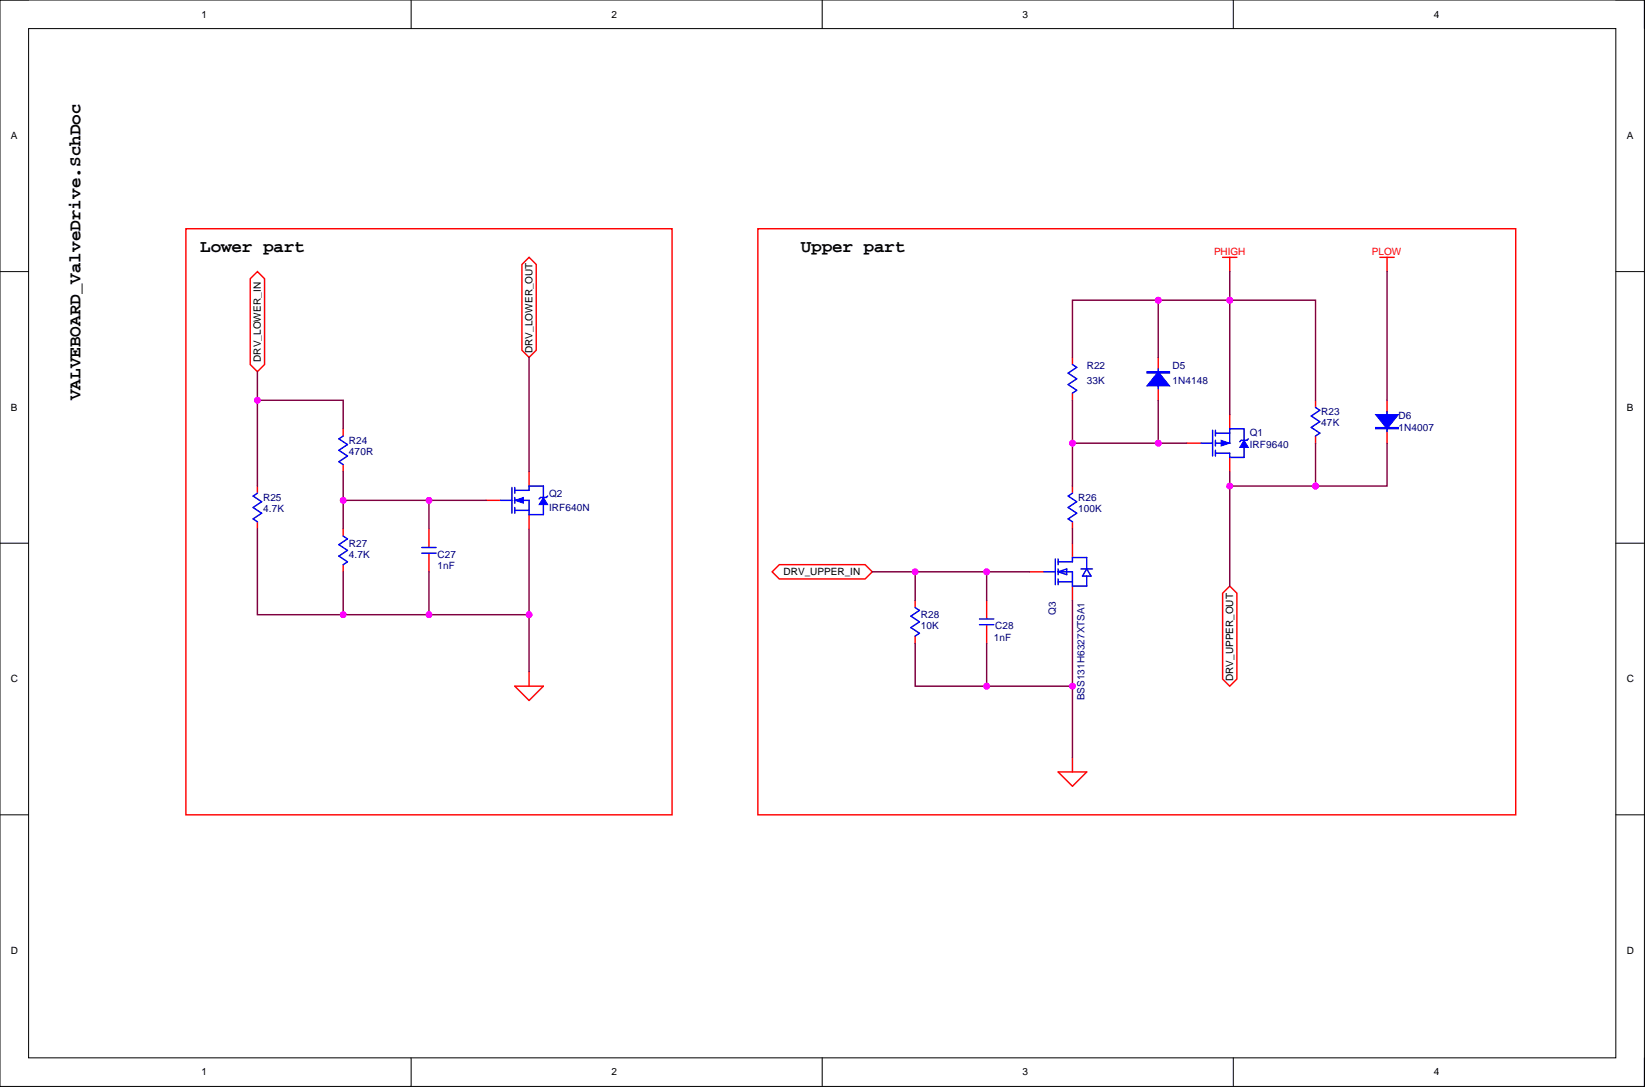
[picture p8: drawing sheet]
<svg xmlns="http://www.w3.org/2000/svg" width="292mm" height="193mm" viewBox="0 0 292 193" stroke-linecap="round" stroke-linejoin="round" font-family="sans-serif">
<defs><g id="words">
<g font-size="3.1">
<text x="35.5" y="44.7">Lower part</text>
<text x="142.1" y="44.7">Upper part</text>
<text x="14.3" y="71" transform="rotate(-90 14.3 71)">VALVEBOARD_ValveDrive.SchDoc</text>
</g>
<g font-size="1.8">
<text x="35.8" y="3.1">1</text>
<text x="108.5" y="3.1">2</text>
<text x="181.4" y="3.1">3</text>
<text x="254.4" y="3.1">4</text>
<text x="1.9" y="24.7">A</text>
<text x="288.7" y="24.7">A</text>
<text x="46.3" y="64.1" transform="rotate(-90 46.3 64.1)">DRV_LOWER_IN</text>
<text x="94.5" y="62.6" transform="rotate(-90 94.5 62.6)">DRV_LOWER_OUT</text>
<text x="1.9" y="72.9">B</text>
<text x="288.7" y="72.9">B</text>
<text x="139.1" y="102">DRV_UPPER_IN</text>
<text x="1.9" y="121">C</text>
<text x="218.8" y="120.8" transform="rotate(-90 218.8 120.8)">DRV_UPPER_OUT</text>
<text x="288.7" y="121">C</text>
<text x="1.9" y="169.2">D</text>
<text x="288.7" y="169.2">D</text>
<text x="35.8" y="190.7">1</text>
<text x="108.5" y="190.7">2</text>
<text x="181.4" y="190.7">3</text>
<text x="254.4" y="190.7">4</text>
</g>
<g font-size="1.8" fill="#f00">
<text x="215.4" y="45.2">PHIGH</text>
<text x="243.4" y="45.2">PLOW</text>
</g>
<g font-size="1.8" fill="#000080">
<text x="192.9" y="65.5">R22</text>
<text x="208.1" y="65.5">D5</text>
<text x="192.9" y="68">33K</text>
<text x="208.1" y="68">1N4148</text>
<text x="221.8" y="77.4">Q1</text>
<text x="234.5" y="75.6">47K</text>
<text x="234.5" y="73.6">R23</text>
<text x="248.2" y="74.4">D6</text>
<text x="248.2" y="76.4">1N4007</text>
<text x="61.9" y="80.7">470R</text>
<text x="61.9" y="78.7">R24</text>
<text x="221.8" y="79.4">IRF9640</text>
<text x="46.7" y="88.8">R25</text>
<text x="97.4" y="88.1">Q2</text>
<text x="191.3" y="88.8">R26</text>
<text x="46.7" y="90.9">4.7K</text>
<text x="97.4" y="90.6">IRF640N</text>
<text x="191.3" y="90.9">100K</text>
<text x="61.9" y="99">4.7K</text>
<text x="61.9" y="96.9">R27</text>
<text x="77.6" y="101">1nF</text>
<text x="77.6" y="99">C27</text>
<text x="163.4" y="111.6">10K</text>
<text x="163.4" y="109.6">R28</text>
<text x="176.4" y="113.7">1nF</text>
<text x="176.6" y="111.6">C28</text>
<text x="192.4" y="124.2" transform="rotate(-90 192.4 124.2)">BSS131H6327XTSA1</text>
</g>
<text font-size="1.8" fill="#00007f" x="187.4" y="109" transform="rotate(-90 187.4 109)">Q3</text>
</g></defs>
<g fill="none" stroke="#000" stroke-width=".18">
<path d="M0 0h291.8v192.7h-291.8zM0 0h5.1M5.1 5.1h281.6v182.5h-281.6zM73 0v5.1M145.9 0v5.1M218.9 0v5.1M286.7 0h5.1v5.1M0 48.2h5.1M286.7 48.2h5.1M0 96.3h5.1M286.7 96.3h5.1M0 144.5h5.1"/>
<path d="M286.7 144.5h5.1M73 187.6v5.1M145.9 187.6v5.1M218.9 187.6v5.1M291.8 187.6v5.1"/>
</g>
<path d="M210.6 78.6h2.6M218.2 73.5v2.6M233.5 71v1.3M233.5 77.3v1.3M218.2 81.1v2.6" fill="none" stroke="#f00" stroke-width=".25"/>
<path d="M213.2 78.6h2M215.2 76.3v4.6M215.7 76.8h2.5M215.7 76.3v1M215.7 78.1v1M215.7 79.9v1M218.2 76.1v2.5h-2.5M220.8 76.1v2M220.8 79.4v1.7h-2.6M233.5 72.3l.7 .5-1.5 1 1.5 1-1.5 1 1.5 1-.7 .5M215.7 80.4h2.5" fill="none" stroke="#00f" stroke-width=".25"/>
<path d="M216.7 78.1l1.5 .5-1.5 .5z" fill="#00f"/>
<path d="M216.7 78.1l1.5 .5-1.5 .5z" fill="none" stroke="#00f" stroke-width=".18"/>
<path d="M218.2 76.1h2.6M218.2 80.4v.7" fill="none" stroke="#00f" stroke-width=".25"/>
<path d="M220.8 78.1l.7 1.3h-1.5z" fill="#00f"/>
<path d="M220.8 78.1l.7 1.3h-1.5z" fill="none" stroke="#00f" stroke-width=".18"/>
<g fill="none" stroke="#00f" stroke-width=".25">
<path d="M190.3 64.7l.8 .5-1.5 1 1.5 1-1.5 1 1.5 1-.8 .5M221.5 77.8l-.2 .3h-1l-.3 .2M88.8 88.7h2M90.8 86.5v4.5M91.4 87h2.5M91.4 88.7h2.5v2.6M91.4 90.5h2.5M91.4 86.5v1M91.4 88.2v1M91.4 90v1M190.3 87.5l-.7 .5 1.5 1-1.5 1 1.5 1-1.5 1 .7 .5M162.4 107.8l.8 .5-1.6 1 1.6 1-1.6 1 1.6 1-.8 .5"/>
<path d="M173.8 110.8h2.6M173.8 109.8h2.6"/>
</g>
<g fill="none" stroke="#f00" stroke-width=".25">
<path d="M217 45.6h2.5M218.2 45.6v2.6M190.3 63.4v1.3M190.3 69.7v1.3M86.3 88.7h2.5M93.9 83.7v2.5M93.9 91.3v2.5M190.3 86.2v1.3M190.3 92.5v1.3M162.4 106.5v1.3M162.4 112.8v1.3M175.1 106.5v3.2"/>
<path d="M175.1 110.9v3.2M187.8 136.9h5.1l-2.6 2.5zM190.3 134.4v2.5"/>
</g>
<path d="M91.4 88.7l1.5-.5v1z" fill="#00f"/>
<path d="M91.4 88.7l1.5-.5v1z" fill="none" stroke="#00f" stroke-width=".18"/>
<path d="M93.9 87v-.8h2.5v2M96.4 89.5v1.8h-2.5" fill="none" stroke="#00f" stroke-width=".25"/>
<path d="M96.4 88.2l.8 1.3h-1.5z" fill="#00f"/>
<path d="M96.4 88.2l.8 1.3h-1.5z" fill="none" stroke="#00f" stroke-width=".18"/>
<path d="M60.9 77.3l-.8 .5 1.6 1.1-1.6 1 1.6 1-1.6 1 .8 .5M205.5 65.4v3.6M45.7 87.5l-.8 .5 1.5 1-1.5 1 1.5 1-1.5 1 .8 .5M60.9 95.1l.8 .5-1.6 1 1.6 1-1.6 1 1.6 1-.8 .6M74.9 98.1h2.5M74.9 97.1h2.5M97.2 88l-.3 .2h-1l-.2 .3" fill="none" stroke="#00f" stroke-width=".25"/>
<g fill="none" stroke="#f00" stroke-width=".25">
<path d="M244.9 45.6h2.5M246.1 45.6v2.6M60.9 76.1v1.2M205.5 63.4v2.5M205.5 68.5v2.5M45.7 86.2v1.3M45.7 92.5v1.3M60.9 82.4v1.3M60.9 93.8v1.3M76.1 93.8v3.2M76.1 98.2v3.2M60.9 100.2v1.2"/>
<path d="M93.9 119.2v2.5M91.4 121.7h5l-2.5 2.5z"/>
</g>
<path d="M205.5 65.9l2.1 2.6h-4.1z" fill="#00f"/>
<path d="M203.5 65.9h4.1v.3h-4.1zM205.5 65.9l2.1 2.6h-4.1z" fill="none" stroke="#00f" stroke-width=".18"/>
<path d="M203.5 66h4.1" fill="none" stroke="#00f" stroke-width=".25"/>
<path d="M137 101.4l1.3-1.2h15.2l1.3 1.2-1.3 1.3h-15.2z" fill-rule="evenodd" fill="#fff"/>
<path d="M137 101.4l1.3-1.2h15.2l1.3 1.2-1.3 1.3h-15.2z" fill="none" stroke="#f00" stroke-width=".25"/>
<path d="M44.4 49.4l1.3-1.2 1.2 1.2v15.3l-1.2 1.2-1.3-1.2z" fill-rule="evenodd" fill="#fff"/>
<path d="M44.4 49.4l1.3-1.2 1.2 1.2v15.3l-1.2 1.2-1.3-1.2zM246.1 71v2.5M246.1 76.1v2.5" fill="none" stroke="#f00" stroke-width=".25"/>
<path d="M246.1 73v3.6" fill="none" stroke="#00f" stroke-width=".25"/>
<path d="M244.1 73.5h4.1l-2.1 2.6z" fill="#00f"/>
<path d="M244.1 73.5h4.1l-2.1 2.6zM244.1 75.8h4.1v.3h-4.1z" fill="none" stroke="#00f" stroke-width=".18"/>
<path d="M244.1 75.9h4.1" fill="none" stroke="#00f" stroke-width=".25"/>
<path d="M217 105.2l1.2-1.2 1.3 1.2v15.2l-1.3 1.3-1.2-1.3z" fill-rule="evenodd" fill="#fff"/>
<path d="M217 105.2l1.2-1.2 1.3 1.2v15.2l-1.3 1.3-1.2-1.3z" fill="none" stroke="#f00" stroke-width=".25"/>
<path d="M92.6 46.9l1.3-1.3 1.3 1.3v15.2l-1.3 1.3-1.3-1.3z" fill-rule="evenodd" fill="#fff"/>
<path d="M33 40.6h86.3v103.9h-86.3zM92.6 46.9l1.3-1.3 1.3 1.3v15.2l-1.3 1.3-1.3-1.3zM134.5 40.6h134.5v103.9h-134.5zM190.3 96.3v2.6M182.7 101.4h2.5M190.3 104v2.5" fill="none" stroke="#f00" stroke-width=".25"/>
<path d="M187.3 99.1v4.6M187.8 99.1v1.1M187.8 99.6h2.5v-.7h2.6v2M185.2 101.4h2.1M187.8 101.4h2.5v2.6h2.6v-1.8M187.8 100.9v1M187.8 102.7v1M187.8 103.2h2.5M187.8 101.4l1.5-.5v1zM191.8 100.9h2.1M192.9 100.9l.7 1.3h-1.5z" fill="none" stroke="#00f" stroke-width=".25"/>
<path d="M60.9 101.4v7.6" fill="none" stroke="#7f003f" stroke-width=".25"/>
<circle cx="60.9" cy="109" r=".51" fill="#f0f"/>
<circle cx="60.9" cy="109" r=".51" fill="none" stroke="#f0f" stroke-width=".18"/>
<path d="M60.9 88.7v5.1" fill="none" stroke="#7f003f" stroke-width=".25"/>
<circle cx="60.9" cy="88.7" r=".51" fill="#f0f"/>
<circle cx="60.9" cy="88.7" r=".51" fill="none" stroke="#f0f" stroke-width=".18"/>
<path d="M93.9 63.4v20.3M190.3 78.6v7.6" fill="none" stroke="#7f003f" stroke-width=".25"/>
<circle cx="190.3" cy="78.6" r=".51" fill="#f0f"/>
<circle cx="190.3" cy="78.6" r=".51" fill="none" stroke="#f0f" stroke-width=".18"/>
<path d="M246.1 48.2v22.8M233.5 78.6v7.6" fill="none" stroke="#7f003f" stroke-width=".25"/>
<circle cx="233.5" cy="86.2" r=".51" fill="#f0f"/>
<circle cx="233.5" cy="86.2" r=".51" fill="none" stroke="#f0f" stroke-width=".18"/>
<path d="M205.5 71v7.6" fill="none" stroke="#7f003f" stroke-width=".25"/>
<circle cx="205.5" cy="78.6" r=".51" fill="#f0f"/>
<circle cx="205.5" cy="78.6" r=".51" fill="none" stroke="#f0f" stroke-width=".18"/>
<path d="M205.5 53.2v10.2" fill="none" stroke="#7f003f" stroke-width=".25"/>
<circle cx="205.5" cy="53.2" r=".51" fill="#f0f"/>
<circle cx="205.5" cy="53.2" r=".51" fill="none" stroke="#f0f" stroke-width=".18"/>
<path d="M205.5 53.2h-15.2v10.2" fill="none" stroke="#7f003f" stroke-width=".25"/>
<circle cx="205.5" cy="53.2" r=".51" fill="#f0f"/>
<circle cx="205.5" cy="53.2" r=".51" fill="none" stroke="#f0f" stroke-width=".18"/>
<path d="M246.1 78.6v7.6h-12.6" fill="none" stroke="#7f003f" stroke-width=".25"/>
<circle cx="233.5" cy="86.2" r=".51" fill="#f0f"/>
<circle cx="233.5" cy="86.2" r=".51" fill="none" stroke="#f0f" stroke-width=".18"/>
<path d="M218.2 83.7v2.5" fill="none" stroke="#7f003f" stroke-width=".25"/>
<circle cx="218.2" cy="86.2" r=".51" fill="#f0f"/>
<circle cx="218.2" cy="86.2" r=".51" fill="none" stroke="#f0f" stroke-width=".18"/>
<path d="M218.2 53.2v20.3" fill="none" stroke="#7f003f" stroke-width=".25"/>
<circle cx="218.2" cy="53.2" r=".51" fill="#f0f"/>
<circle cx="218.2" cy="53.2" r=".51" fill="none" stroke="#f0f" stroke-width=".18"/>
<path d="M233.5 86.2h-15.3v17.8" fill="none" stroke="#7f003f" stroke-width=".25"/>
<circle cx="218.2" cy="86.2" r=".51" fill="#f0f"/>
<circle cx="218.2" cy="86.2" r=".51" fill="none" stroke="#f0f" stroke-width=".18"/>
<circle cx="233.5" cy="86.2" r=".51" fill="#f0f"/>
<circle cx="233.5" cy="86.2" r=".51" fill="none" stroke="#f0f" stroke-width=".18"/>
<path d="M218.2 48.2v5h-12.7" fill="none" stroke="#7f003f" stroke-width=".25"/>
<circle cx="205.5" cy="53.2" r=".51" fill="#f0f"/>
<circle cx="205.5" cy="53.2" r=".51" fill="none" stroke="#f0f" stroke-width=".18"/>
<circle cx="218.2" cy="53.2" r=".51" fill="#f0f"/>
<circle cx="218.2" cy="53.2" r=".51" fill="none" stroke="#f0f" stroke-width=".18"/>
<path d="M218.2 53.2h15.3v17.8" fill="none" stroke="#7f003f" stroke-width=".25"/>
<circle cx="218.2" cy="53.2" r=".51" fill="#f0f"/>
<circle cx="218.2" cy="53.2" r=".51" fill="none" stroke="#f0f" stroke-width=".18"/>
<path d="M190.3 93.8v2.5M93.9 109v10.2" fill="none" stroke="#7f003f" stroke-width=".25"/>
<circle cx="93.9" cy="109" r=".51" fill="#f0f"/>
<circle cx="93.9" cy="109" r=".51" fill="none" stroke="#f0f" stroke-width=".18"/>
<path d="M76.1 101.4v7.6" fill="none" stroke="#7f003f" stroke-width=".25"/>
<circle cx="76.1" cy="109" r=".51" fill="#f0f"/>
<circle cx="76.1" cy="109" r=".51" fill="none" stroke="#f0f" stroke-width=".18"/>
<path d="M76.1 88.7v5.1" fill="none" stroke="#7f003f" stroke-width=".25"/>
<circle cx="76.1" cy="88.7" r=".51" fill="#f0f"/>
<circle cx="76.1" cy="88.7" r=".51" fill="none" stroke="#f0f" stroke-width=".18"/>
<path d="M45.7 65.9v5.1" fill="none" stroke="#7f003f" stroke-width=".25"/>
<circle cx="45.7" cy="71" r=".51" fill="#f0f"/>
<circle cx="45.7" cy="71" r=".51" fill="none" stroke="#f0f" stroke-width=".18"/>
<path d="M60.9 76.1v-5.1h-15.2v15.2" fill="none" stroke="#7f003f" stroke-width=".25"/>
<circle cx="45.7" cy="71" r=".51" fill="#f0f"/>
<circle cx="45.7" cy="71" r=".51" fill="none" stroke="#f0f" stroke-width=".18"/>
<path d="M162.4 101.4v5.1" fill="none" stroke="#7f003f" stroke-width=".25"/>
<circle cx="162.4" cy="101.4" r=".51" fill="#f0f"/>
<circle cx="162.4" cy="101.4" r=".51" fill="none" stroke="#f0f" stroke-width=".18"/>
<path d="M175.1 114.1v7.6" fill="none" stroke="#7f003f" stroke-width=".25"/>
<circle cx="175.1" cy="121.7" r=".51" fill="#f0f"/>
<circle cx="175.1" cy="121.7" r=".51" fill="none" stroke="#f0f" stroke-width=".18"/>
<path d="M175.1 101.4v5.1" fill="none" stroke="#7f003f" stroke-width=".25"/>
<circle cx="175.1" cy="101.4" r=".51" fill="#f0f"/>
<circle cx="175.1" cy="101.4" r=".51" fill="none" stroke="#f0f" stroke-width=".18"/>
<path d="M154.8 101.4h27.9" fill="none" stroke="#7f003f" stroke-width=".25"/>
<circle cx="162.4" cy="101.4" r=".51" fill="#f0f"/>
<circle cx="162.4" cy="101.4" r=".51" fill="none" stroke="#f0f" stroke-width=".18"/>
<circle cx="175.1" cy="101.4" r=".51" fill="#f0f"/>
<circle cx="175.1" cy="101.4" r=".51" fill="none" stroke="#f0f" stroke-width=".18"/>
<path d="M162.4 114.1v7.6h27.9" fill="none" stroke="#7f003f" stroke-width=".25"/>
<circle cx="190.3" cy="121.7" r=".51" fill="#f0f"/>
<circle cx="190.3" cy="121.7" r=".51" fill="none" stroke="#f0f" stroke-width=".18"/>
<circle cx="175.1" cy="121.7" r=".51" fill="#f0f"/>
<circle cx="175.1" cy="121.7" r=".51" fill="none" stroke="#f0f" stroke-width=".18"/>
<path d="M190.3 71v7.6h20.3" fill="none" stroke="#7f003f" stroke-width=".25"/>
<circle cx="190.3" cy="78.6" r=".51" fill="#f0f"/>
<circle cx="190.3" cy="78.6" r=".51" fill="none" stroke="#f0f" stroke-width=".18"/>
<circle cx="205.5" cy="78.6" r=".51" fill="#f0f"/>
<circle cx="205.5" cy="78.6" r=".51" fill="none" stroke="#f0f" stroke-width=".18"/>
<path d="M190.3 106.5v27.9" fill="none" stroke="#7f003f" stroke-width=".25"/>
<circle cx="190.3" cy="121.7" r=".51" fill="#f0f"/>
<circle cx="190.3" cy="121.7" r=".51" fill="none" stroke="#f0f" stroke-width=".18"/>
<path d="M45.7 93.8v15.2h48.2v-15.2" fill="none" stroke="#7f003f" stroke-width=".25"/>
<circle cx="60.9" cy="109" r=".51" fill="#f0f"/>
<circle cx="60.9" cy="109" r=".51" fill="none" stroke="#f0f" stroke-width=".18"/>
<circle cx="76.1" cy="109" r=".51" fill="#f0f"/>
<circle cx="76.1" cy="109" r=".51" fill="none" stroke="#f0f" stroke-width=".18"/>
<circle cx="93.9" cy="109" r=".51" fill="#f0f"/>
<circle cx="93.9" cy="109" r=".51" fill="none" stroke="#f0f" stroke-width=".18"/>
<path d="M60.9 83.7v5h25.4" fill="none" stroke="#7f003f" stroke-width=".25"/>
<circle cx="60.9" cy="88.7" r=".51" fill="#f0f"/>
<circle cx="60.9" cy="88.7" r=".51" fill="none" stroke="#f0f" stroke-width=".18"/>
<circle cx="76.1" cy="88.7" r=".51" fill="#f0f"/>
<circle cx="76.1" cy="88.7" r=".51" fill="none" stroke="#f0f" stroke-width=".18"/>
<use href="#words"/>
</svg>
